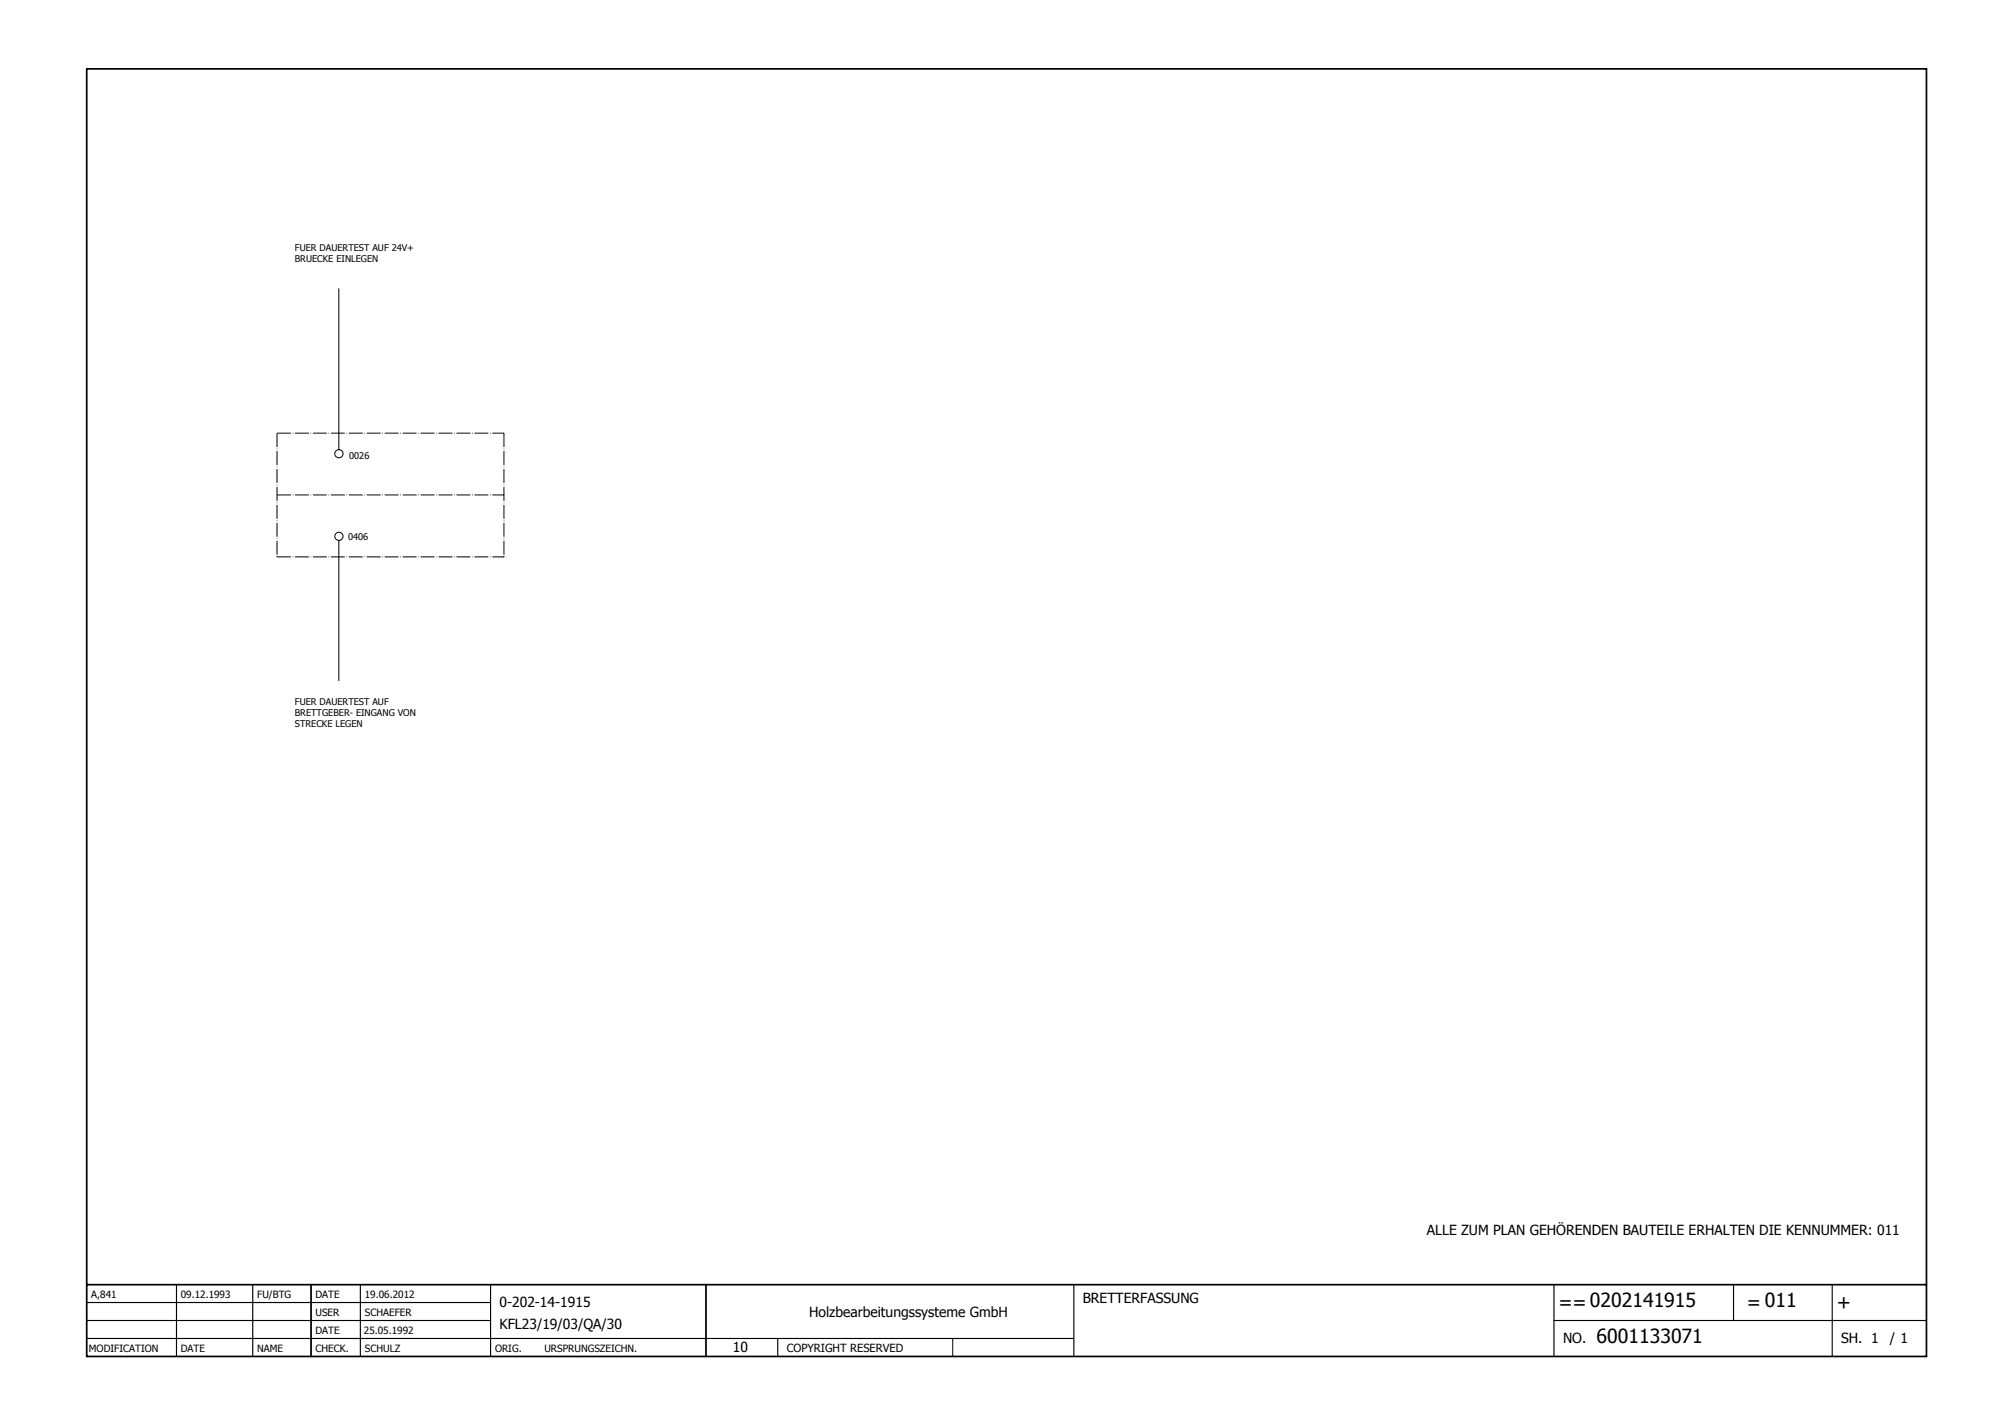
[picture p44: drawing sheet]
<svg xmlns="http://www.w3.org/2000/svg" width="297mm" height="211mm" viewBox="0 0 297 211" stroke-linecap="round" stroke-linejoin="round" font-family="sans-serif">
<defs><g id="words">
<g font-size="2.9">
<text x="230" y="193.2">==0202141915</text>
<text x="257.8" y="193.2">= 011</text>
<text x="271" y="193.2">+</text>
<text x="235.6" y="198.2">6001133071</text>
</g>
<g font-size="2.1">
<text x="210.5" y="182.3">ALLE ZUM PLAN GEHÖRENDEN BAUTEILE ERHALTEN DIE KENNUMMER: 011</text>
<text x="73.7" y="192.9">0-202-14-1915</text>
<text x="73.7" y="196.2">KFL23/19/03/QA/30</text>
<text x="119.4" y="194.4">Holzbearbeitungssysteme GmbH</text>
<text x="159.8" y="192.2">BRETTERFASSUNG</text>
<text x="108.1" y="199.5">10</text>
<text x="230.6" y="198.2">NO.</text>
<text x="271.7" y="198.2">SH. 1</text>
<text x="278.8" y="198.2">/ 1</text>
</g>
<text font-size="1.7" x="116.1" y="199.5">COPYRIGHT RESERVED</text>
<g font-size="1.5">
<text x="13.5" y="191.6">A,841</text>
<text x="26.7" y="191.6">09.12.1993</text>
<text x="38" y="191.6">FU/BTG</text>
<text x="46.6" y="191.6">DATE</text>
<text x="53.8" y="191.6">19.06.2012</text>
<text x="46.6" y="194.2">USER</text>
<text x="46.6" y="196.9">DATE</text>
<text x="53.7" y="196.9">25.05.1992</text>
<text x="53.8" y="194.2">SCHAEFER</text>
<text x="13.1" y="199.5">MODIFICATION</text>
<text x="26.7" y="199.5">DATE</text>
<text x="38" y="199.5">NAME</text>
<text x="46.6" y="199.5">CHECK.</text>
<text x="53.8" y="199.5">SCHULZ</text>
<text x="73" y="199.5">ORIG.</text>
<text x="80.3" y="199.5">URSPRUNGSZEICHN.</text>
</g>
<g font-size="1.4">
<text x="43.5" y="37">FUER DAUERTEST AUF 24V+</text>
<text x="43.5" y="38.7">BRUECKE EINLEGEN</text>
<text x="51.5" y="67.7">0026</text>
<text x="51.4" y="79.7">0406</text>
<text x="43.5" y="104">FUER DAUERTEST AUF</text>
<text x="43.5" y="105.7">BRETTGEBER- EINGANG VON</text>
<text x="43.5" y="107.3">STRECKE LEGEN</text>
</g>
</g></defs>
<path d="M203 10l-190.4 190.4M12.7 112.2l125.9 88.2" fill="none" stroke="#fff" stroke-width=".15"/>
<path d="M12.8 10.2h271.5v190h-271.5zM12.8 189.6h271.5M45.9 189.6v10.6M104.2 189.6v10.6" fill="none" stroke="#010101" stroke-width=".25"/>
<g fill="none" stroke="#010101" stroke-width=".17">
<path d="M12.8 194.9h59.6M12.8 192.2h59.6M12.8 197.5h145.7M26 189.6v10.6M37.3 189.6v10.6M53.2 189.6v10.6M72.4 189.6v10.6M114.8 197.5v2.7M158.5 189.6v10.6M229.3 194.9h55M229.3 189.6v10.6M255.8 189.6v5.3"/>
<path d="M270.4 189.6v10.6"/>
</g>
<path d="M140.6 197.5v2.7" fill="none" stroke="#010101" stroke-width=".15"/>
<path d="M40.9 63.9h33.5" fill="none" stroke="#010101" stroke-width=".15" stroke-dasharray="2.1 .3 .1 .3" stroke-linecap="butt"/>
<path d="M74.2 63.9h.2l-.2 .1z" fill="#010101"/>
<path d="M40.9 63.9v18.3" fill="none" stroke="#010101" stroke-width=".15" stroke-dasharray="2.1 .3 .1 .3" stroke-linecap="butt"/>
<path d="M40.8 82.1h.1v.1z" fill="#010101"/>
<path d="M40.9 73.1h33.5" fill="none" stroke="#010101" stroke-width=".15" stroke-dasharray="2.1 .3 .1 .3" stroke-linecap="butt"/>
<path d="M74.2 73l.2 .1h-.2z" fill="#010101"/>
<path d="M40.9 82.2h33.5" fill="none" stroke="#010101" stroke-width=".15" stroke-dasharray="2.1 .3 .1 .3" stroke-linecap="butt"/>
<path d="M74.2 82.2h.2h-.2z" fill="#010101"/>
<path d="M50 42.6v21.3M50 82.2v18.3" fill="none" stroke="#010101" stroke-width=".15"/>
<path d="M74.4 63.9v18.3" fill="none" stroke="#010101" stroke-width=".15" stroke-dasharray="2.1 .3 .1 .3" stroke-linecap="butt"/>
<path d="M74.3 82.1h.1v.1z" fill="#010101"/>
<g fill="none" stroke="#010101" stroke-width=".15">
<path d="M50 63.9v2.5M50 79.8v2.4"/>
<circle cx="50" cy="67" r=".61"/>
<circle cx="50" cy="79.2" r=".61"/>
</g>
<use href="#words"/>
</svg>
